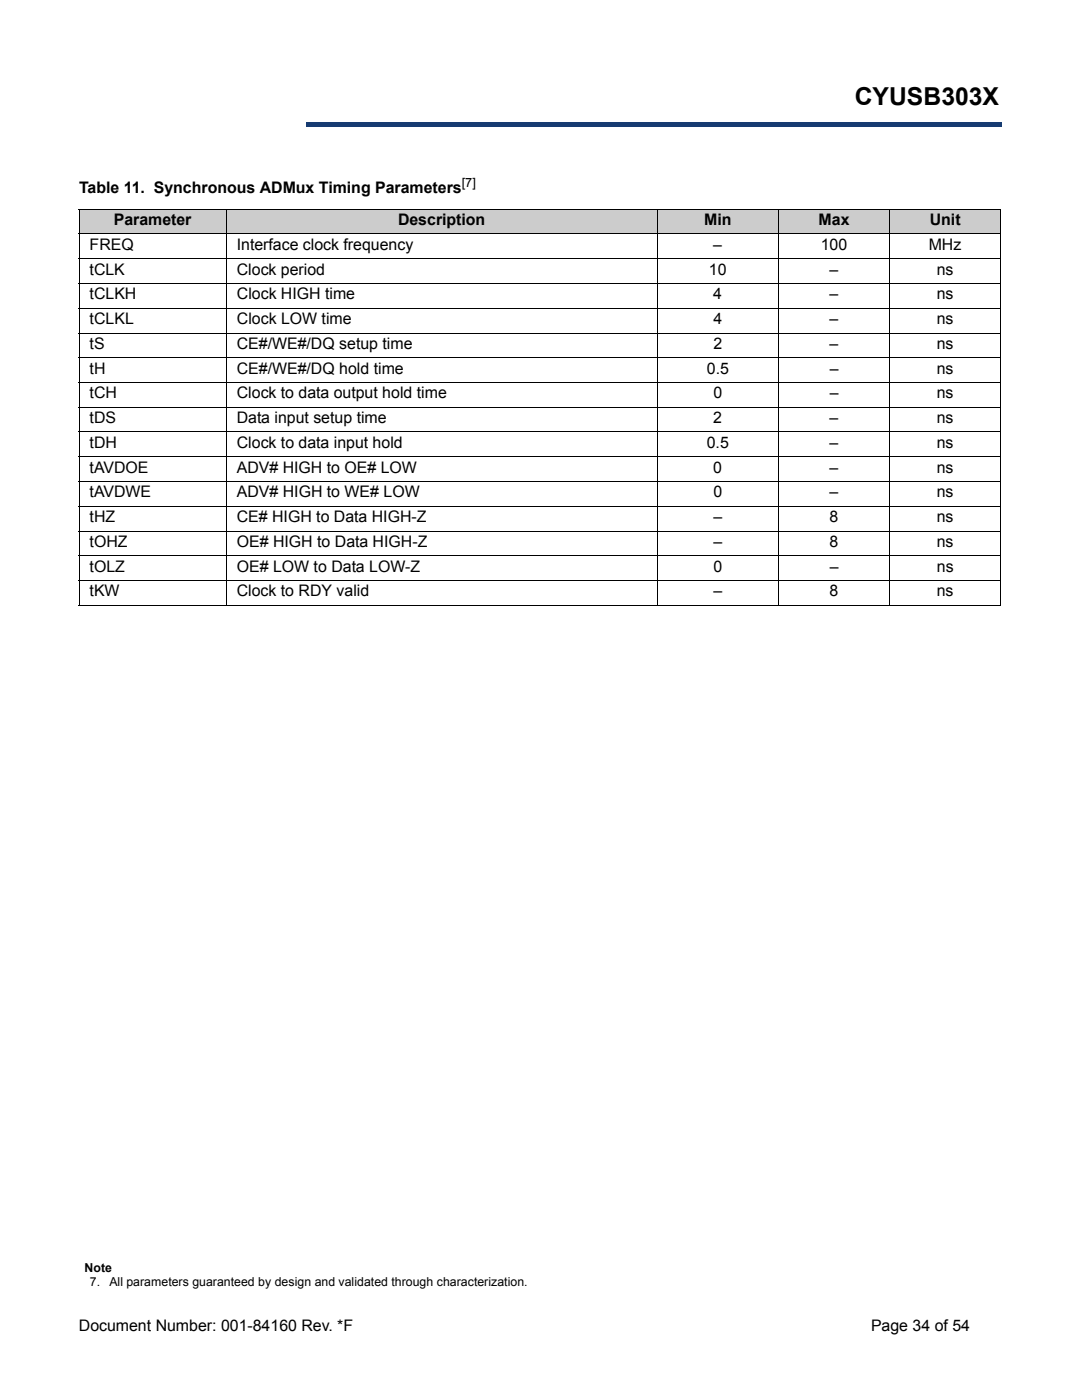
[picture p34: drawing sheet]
<svg xmlns="http://www.w3.org/2000/svg" width="216mm" height="279mm" viewBox="0 0 216 279" stroke-linecap="round" stroke-linejoin="round" font-family="sans-serif">
<defs><g id="words">
<text font-size="4.9" x="170.6" y="20.9">CYUSB303X</text>
<g font-size="3.2">
<text x="15.8" y="38.6">Table 11. Synchronous ADMux Timing Parameters</text>
<text x="22.7" y="44.9">Parameter</text>
<text x="79.4" y="44.9">Description</text>
<text x="140.5" y="44.9">Min</text>
<text x="163.3" y="44.9">Max</text>
<text x="185.5" y="44.9">Unit</text>
<text x="17.9" y="49.9">FREQ</text>
<text x="47.3" y="49.9">Interface clock frequency</text>
<text x="142.3" y="49.9">–</text>
<text x="163.8" y="49.9">100</text>
<text x="185.3" y="49.9">MHz</text>
<text x="17.9" y="54.8">tCLK</text>
<text x="17.9" y="59.8">tCLKH</text>
<text x="47.3" y="54.8">Clock period</text>
<text x="47.3" y="59.8">Clock HIGH time</text>
<text x="141.5" y="54.8">10</text>
<text x="142.3" y="59.8">4</text>
<text x="165.5" y="59.8">–</text>
<text x="165.5" y="54.8">–</text>
<text x="186.9" y="59.8">ns</text>
<text x="186.9" y="54.8">ns</text>
<text x="17.9" y="64.7">tCLKL</text>
<text x="47.3" y="64.7">Clock LOW time</text>
<text x="142.3" y="64.7">4</text>
<text x="165.5" y="64.7">–</text>
<text x="186.9" y="64.7">ns</text>
<text x="17.9" y="69.6">tS</text>
<text x="47.3" y="69.6">CE#/WE#/DQ setup time</text>
<text x="142.3" y="69.6">2</text>
<text x="165.5" y="69.6">–</text>
<text x="186.9" y="69.6">ns</text>
<text x="17.9" y="74.6">tH</text>
<text x="47.3" y="74.6">CE#/WE#/DQ hold time</text>
<text x="141" y="74.6">0.5</text>
<text x="165.6" y="74.6">–</text>
<text x="186.9" y="74.6">ns</text>
<text x="17.9" y="79.5">tCH</text>
<text x="47.3" y="79.5">Clock to data output hold time</text>
<text x="142.4" y="79.5">0</text>
<text x="165.6" y="79.5">–</text>
<text x="186.9" y="79.5">ns</text>
<text x="17.9" y="84.5">tDS</text>
<text x="17.9" y="89.4">tDH</text>
<text x="47.3" y="84.5">Data input setup time</text>
<text x="47.3" y="89.4">Clock to data input hold</text>
<text x="141" y="89.4">0.5</text>
<text x="142.3" y="84.5">2</text>
<text x="165.5" y="84.5">–</text>
<text x="165.5" y="89.4">–</text>
<text x="186.9" y="84.5">ns</text>
<text x="186.9" y="89.4">ns</text>
<text x="17.9" y="94.3">tAVDOE</text>
<text x="47.3" y="94.3">ADV# HIGH to OE# LOW</text>
<text x="142.3" y="94.3">0</text>
<text x="165.5" y="94.3">–</text>
<text x="186.9" y="94.3">ns</text>
<text x="17.9" y="99.3">tAVDWE</text>
<text x="47.3" y="99.3">ADV# HIGH to WE# LOW</text>
<text x="142.4" y="99.3">0</text>
<text x="165.5" y="99.3">–</text>
<text x="186.9" y="99.3">ns</text>
<text x="17.9" y="104.2">tHZ</text>
<text x="47.3" y="104.2">CE# HIGH to Data HIGH-Z</text>
<text x="142.3" y="104.2">–</text>
<text x="165.5" y="104.2">8</text>
<text x="186.9" y="104.2">ns</text>
<text x="17.9" y="109.2">tOHZ</text>
<text x="47.2" y="109.2">OE# HIGH to Data HIGH-Z</text>
<text x="142.3" y="109.2">–</text>
<text x="165.5" y="109.2">8</text>
<text x="186.9" y="109.2">ns</text>
<text x="17.9" y="114.1">tOLZ</text>
<text x="17.9" y="119">tKW</text>
<text x="47.2" y="114.1">OE# LOW to Data LOW-Z</text>
<text x="47.3" y="119">Clock to RDY valid</text>
<text x="142.3" y="119">–</text>
<text x="142.4" y="114.1">0</text>
<text x="165.5" y="119">8</text>
<text x="165.6" y="114.1">–</text>
<text x="186.9" y="119">ns</text>
<text x="186.9" y="114.1">ns</text>
<text x="15.7" y="265.6">Document Number: 001-84160 Rev. *F</text>
<text x="173.8" y="265.6">Page 34 of 54</text>
</g>
<g font-size="2.5">
<text x="92.1" y="37.3">[7]</text>
<text x="16.9" y="253.8">Note</text>
<text x="17.9" y="256.6">7.</text>
<text x="21.8" y="256.6">All parameters guaranteed by design and validated through characterization.</text>
</g>
</g></defs>
<path d="M61 24.4h138.8v.9h-138.8z" fill="#163b71"/>
<path d="M61 24.4h138.9" fill="none" stroke="#163b71" stroke-width=".2"/>
<path d="M199.7 24.4h.2v1h-.2z" fill="#163b71"/>
<path d="M61 25.3h138.8" fill="none" stroke="#163b71" stroke-width=".2"/>
<path d="M61 24.3h.1v1h-.1z" fill="#163b71"/>
<path d="M15.8 8.6h45.2v18h-45.2z" fill="#fff"/>
<g fill="#ccc">
<path d="M15.8 41.8h29.3v4.9h-29.3z"/>
<path d="M45.1 41.8h86v4.9h-86z"/>
<path d="M131.1 41.8h24.2v4.9h-24.2z"/>
<path d="M155.3 41.8h22.2v4.9h-22.2z"/>
<path d="M177.5 41.8h22.2v4.9h-22.2z"/>
</g>
<g fill="none" stroke="#000" stroke-width=".2">
<path d="M15.7 41.8h184.1M15.7 46.7h184.1M15.7 51.6h184.1M15.7 56.6h184.1M15.8 41.8v78.9M45.1 41.7v79.2M131.1 41.7v79.2M155.3 41.7v79.2M177.5 41.7v79.2M199.7 41.8v78.9M15.7 61.5h184.1M15.7 66.5h184.1"/>
<path d="M15.7 71.4h184.1M15.7 76.3h184.1M15.7 81.3h184.1M15.7 86.2h184.1M15.7 91.2h184.1M15.7 96.1h184.1M15.7 101h184.1M15.7 106h184.1M15.7 110.9h184.1M15.7 115.8h184.1M15.7 120.8h184.1"/>
</g>
<use href="#words"/>
</svg>
